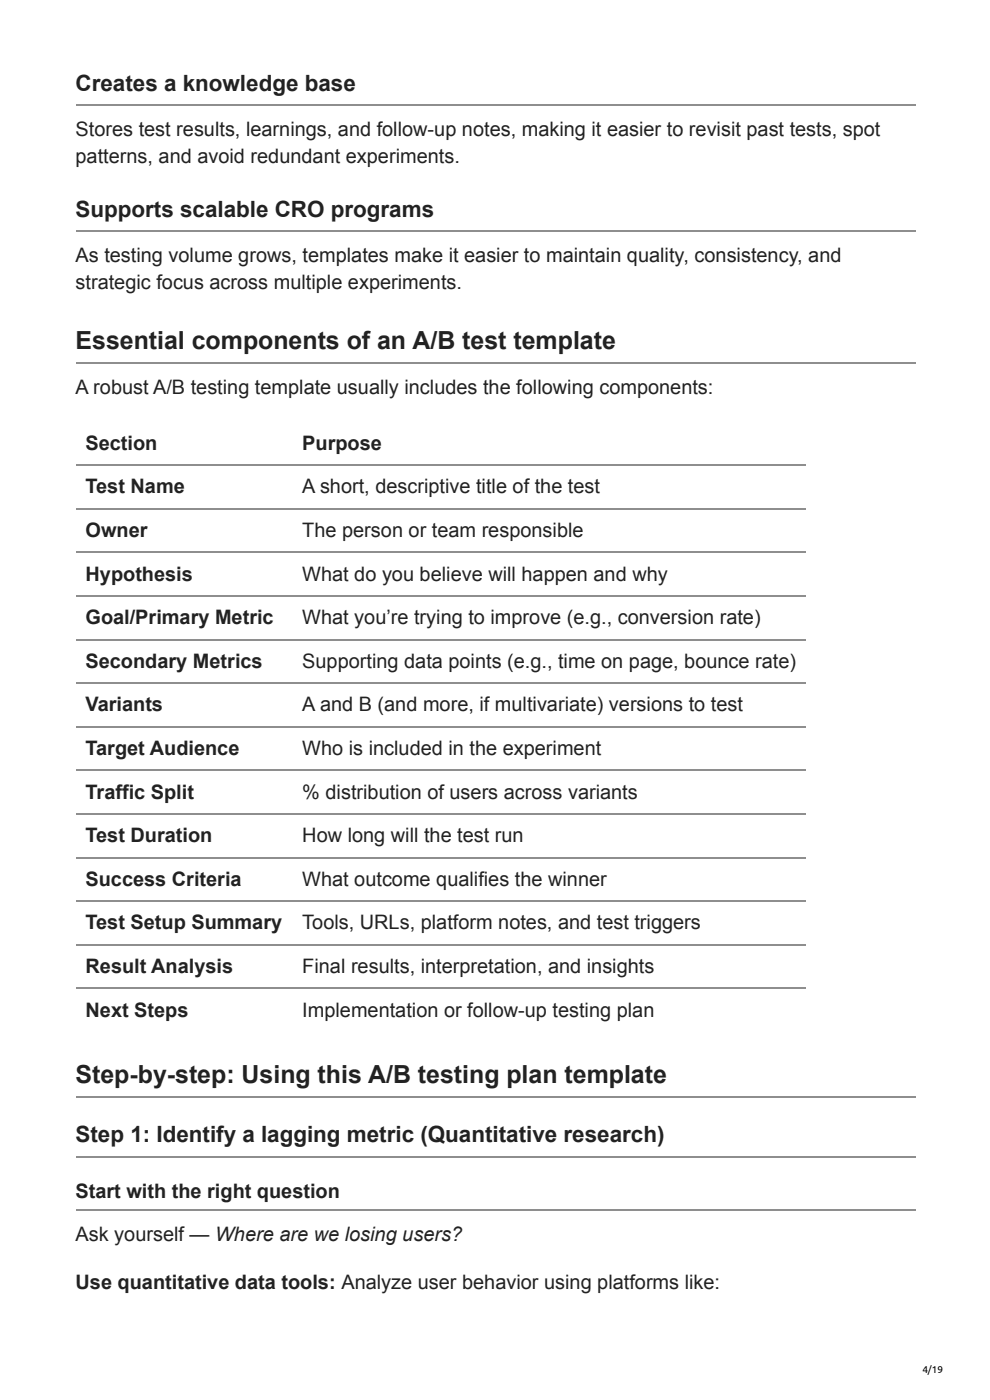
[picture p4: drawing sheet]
<svg xmlns="http://www.w3.org/2000/svg" width="210mm" height="297mm" viewBox="0 0 210 297" stroke-linecap="round" stroke-linejoin="round" font-family="sans-serif">
<defs><g id="words">
<g font-size="5.3" fill="#222">
<text x="16" y="74.1">Essential components of an A/B test template</text>
<text x="16" y="229.9">Step-by-step: Using this A/B testing plan template</text>
</g>
<g font-size="4.8" fill="#222">
<text x="16" y="19.3">Creates a knowledge base</text>
<text x="16" y="46">Supports scalable CRO programs</text>
<text x="16" y="242.6">Step 1: Identify a lagging metric (Quantitative research)</text>
</g>
<g font-size="4.2" fill="#222">
<text x="16" y="28.8">Stores test results, learnings, and follow-up notes, making it easier to revisit past tests, spot</text>
<text x="16" y="34.7">patterns, and avoid redundant experiments.</text>
<text x="16" y="55.6">As testing volume grows, templates make it easier to maintain quality, consistency, and</text>
<text x="16" y="61.4">strategic focus across multiple experiments.</text>
<text x="16" y="83.6">A robust A/B testing template usually includes the following components:</text>
<text x="18.2" y="95.5">Section</text>
<text x="64.2" y="95.5">Purpose</text>
<text x="18.2" y="104.8">Test Name</text>
<text x="64.2" y="104.8">A short, descriptive title of the test</text>
<text x="18.2" y="114">Owner</text>
<text x="64.2" y="114">The person or team responsible</text>
<text x="18.2" y="123.3">Hypothesis</text>
<text x="64.2" y="123.3">What do you believe will happen and why</text>
<text x="18.2" y="132.6">Goal/Primary Metric</text>
<text x="64.2" y="132.6">What you’re trying to improve (e.g., conversion rate)</text>
<text x="18.2" y="141.8">Secondary Metrics</text>
<text x="64.2" y="141.8">Supporting data points (e.g., time on page, bounce rate)</text>
<text x="18.2" y="151.1">Variants</text>
<text x="64.2" y="151.1">A and B (and more, if multivariate) versions to test</text>
<text x="18.2" y="160.3">Target Audience</text>
<text x="64.2" y="160.3">Who is included in the experiment</text>
<text x="18.2" y="169.6">Traffic Split</text>
<text x="64.2" y="169.6">% distribution of users across variants</text>
<text x="18.2" y="178.9">Test Duration</text>
<text x="64.2" y="178.9">How long will the test run</text>
<text x="18.2" y="188.1">Success Criteria</text>
<text x="64.2" y="188.1">What outcome qualifies the winner</text>
<text x="18.2" y="197.4">Test Setup Summary</text>
<text x="64.2" y="197.4">Tools, URLs, platform notes, and test triggers</text>
<text x="18.2" y="206.6">Result Analysis</text>
<text x="64.2" y="206.6">Final results, interpretation, and insights</text>
<text x="18.2" y="215.9">Next Steps</text>
<text x="64.2" y="215.9">Implementation or follow-up testing plan</text>
<text x="16" y="254.5">Start with the right question</text>
<text x="16" y="263.5">Ask yourself — Where are we losing users?</text>
<text x="16" y="273.8">Use quantitative data tools: Analyze user behavior using platforms like:</text>
</g>
<text font-size="2.1" x="195.9" y="291.6">4/19</text>
</g></defs>
<g fill="none" stroke="#8e8e8e" stroke-width=".26">
<path d="M16.1 22.4h178.4M16.1 49.1h178.4M16.1 77.1h178.4M16.1 98.8h155.1M16.1 108.1h155.1M16.1 117.3h155.1M16.1 126.6h155.1M16.1 135.9h155.1M16.1 145.1h155.1M16.1 154.4h155.1M16.1 163.6h155.1M16.1 172.9h155.1"/>
<path d="M16.1 182.2h155.1M16.1 191.4h155.1M16.1 200.7h155.1M16.1 209.9h155.1M16.1 233h178.4M16.1 245.7h178.4M16.1 257h178.4"/>
</g>
<use href="#words"/>
</svg>
